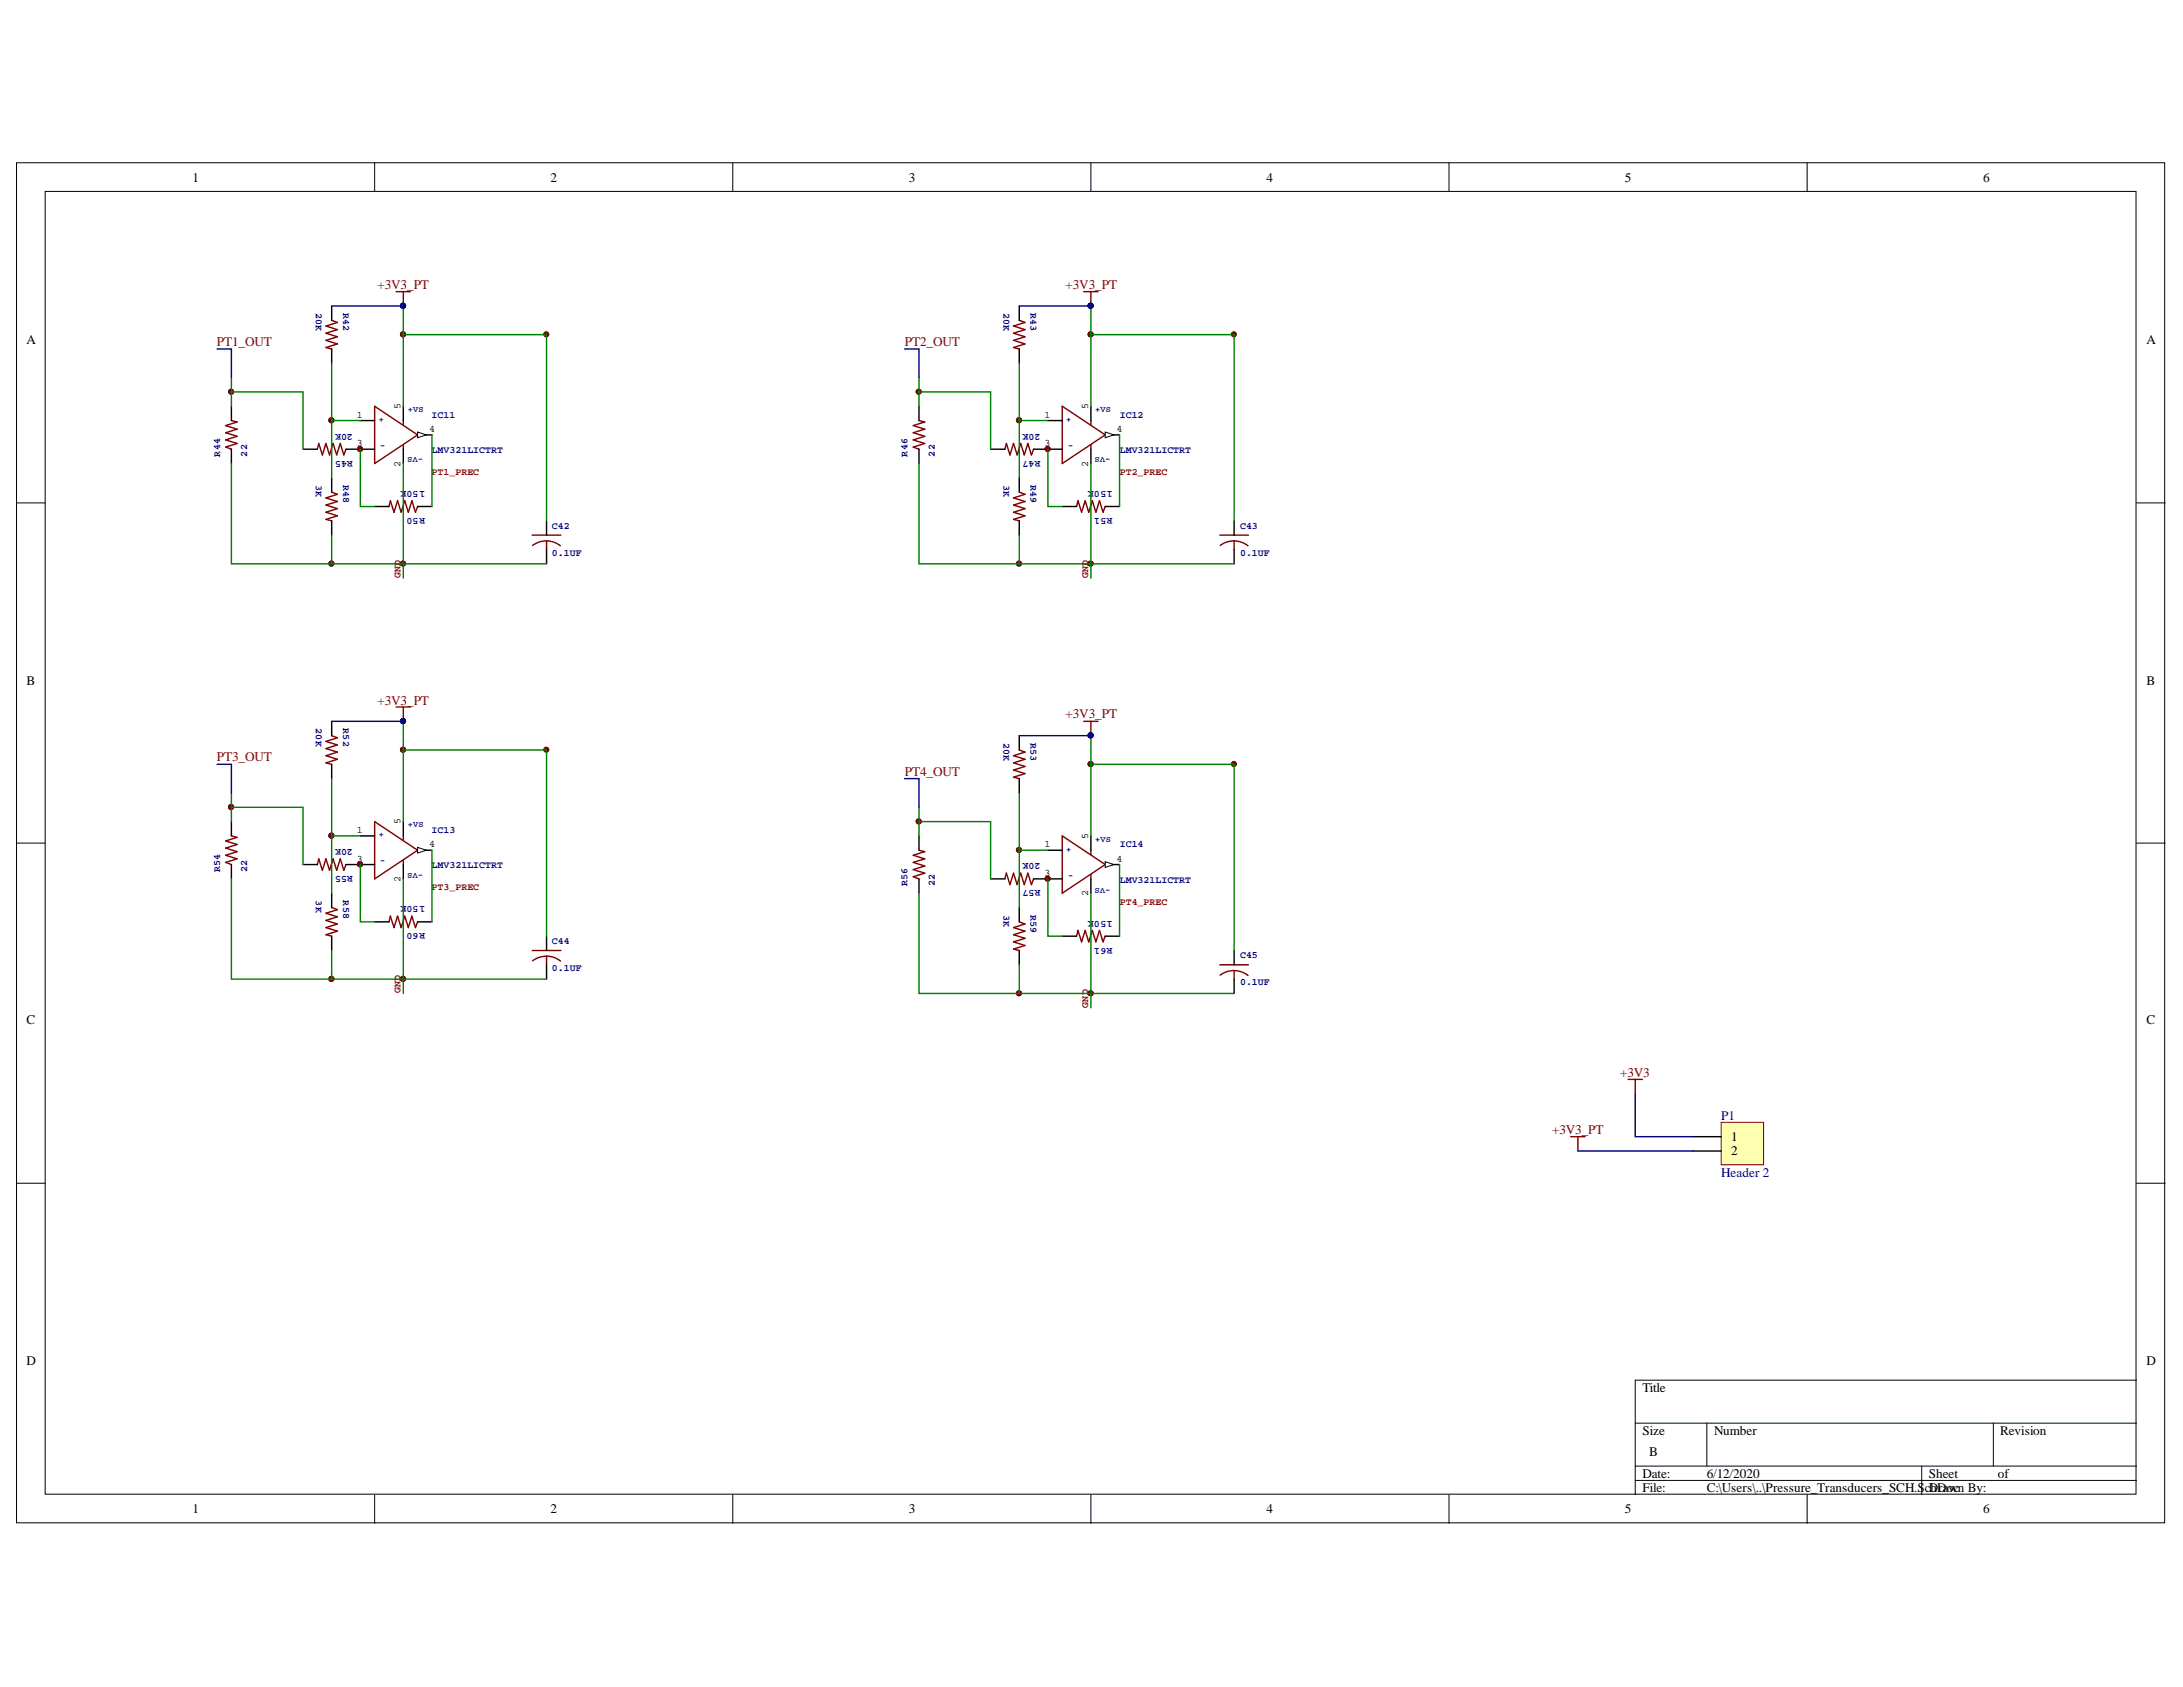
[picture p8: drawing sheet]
<svg xmlns="http://www.w3.org/2000/svg" width="279mm" height="216mm" viewBox="0 0 279 216" stroke-linecap="round" stroke-linejoin="round" font-family="sans-serif">
<defs><g id="words">
<g font-size="1.7">
<text x="24.6" y="23.3">1</text>
<text x="70.5" y="23.3">2</text>
<text x="116.3" y="23.3">3</text>
<text x="162.1" y="23.3">4</text>
<text x="208" y="23.3">5</text>
<text x="253.8" y="23.3">6</text>
<text x="3.4" y="44.1">A</text>
<text x="274.7" y="44.1">A</text>
<text x="3.4" y="87.6">B</text>
<text x="274.7" y="87.6">B</text>
<text x="3.4" y="131.1">C</text>
<text x="274.7" y="131.1">C</text>
<text x="221.6" y="146">1</text>
<text x="221.6" y="147.8">2</text>
<text x="3.4" y="174.7">D</text>
<text x="210.2" y="178.1">Title</text>
<text x="274.7" y="174.7">D</text>
<text x="210.2" y="183.6">Size</text>
<text x="219.4" y="183.6">Number</text>
<text x="256" y="183.6">Revision</text>
<text x="210.2" y="189.1">Date:</text>
<text x="210.2" y="190.9">File:</text>
<text x="211.1" y="186.3">B</text>
<text x="218.4" y="189.1">6/12/2020</text>
<text x="218.4" y="190.9">C:\Users\..\Pressure_Transducers_SCH.SchDoc</text>
<text x="246.9" y="189.1">Sheet</text>
<text x="246.9" y="190.9">Drawn By:</text>
<text x="255.7" y="189.1">of</text>
<text x="24.6" y="193.7">1</text>
<text x="70.5" y="193.7">2</text>
<text x="116.3" y="193.7">3</text>
<text x="162.1" y="193.7">4</text>
<text x="208" y="193.7">5</text>
<text x="253.8" y="193.7">6</text>
</g>
<g font-size="1.7" fill="#800000">
<text x="48.3" y="37">+3V3_PT</text>
<text x="136.4" y="37">+3V3_PT</text>
<text x="27.8" y="44.3">PT1_OUT</text>
<text x="115.8" y="44.3">PT2_OUT</text>
<text x="48.3" y="90.2">+3V3_PT</text>
<text x="136.4" y="91.9">+3V3_PT</text>
<text x="27.8" y="97.4">PT3_OUT</text>
<text x="115.8" y="99.3">PT4_OUT</text>
<text x="207.4" y="137.8">+3V3</text>
<text x="198.6" y="145.1">+3V3_PT</text>
</g>
<g font-size="1.7" fill="#000080">
<text x="220.3" y="143.3">P1</text>
<text x="220.3" y="150.6">Header 2</text>
</g>
<g font-size="1.3" fill="#000080">
<text x="40.4" y="40.1" transform="rotate(90 40.4 40.1)">20K</text>
<text x="43.9" y="40.1" transform="rotate(90 43.9 40.1)">R42</text>
<text x="128.4" y="40.1" transform="rotate(90 128.4 40.1)">20K</text>
<text x="131.9" y="40.1" transform="rotate(90 131.9 40.1)">R43</text>
<text x="55.2" y="53.5">IC11</text>
<text x="143.3" y="53.5">IC12</text>
<text x="28.2" y="58.4" transform="rotate(-90 28.2 58.4)">R44</text>
<text x="31.6" y="58.4" transform="rotate(-90 31.6 58.4)">22</text>
<text x="45.2" y="59" transform="rotate(-180 45.2 59)">R45</text>
<text x="45.2" y="55.5" transform="rotate(-180 45.2 55.5)">20K</text>
<text x="55.2" y="58">LMV321LICTRT</text>
<text x="116.2" y="58.4" transform="rotate(-90 116.2 58.4)">R46</text>
<text x="119.6" y="58.4" transform="rotate(-90 119.6 58.4)">22</text>
<text x="133.2" y="59" transform="rotate(-180 133.2 59)">R47</text>
<text x="133.2" y="55.5" transform="rotate(-180 133.2 55.5)">20K</text>
<text x="143.3" y="58">LMV321LICTRT</text>
<text x="40.4" y="62.1" transform="rotate(90 40.4 62.1)">3K</text>
<text x="43.9" y="62.1" transform="rotate(90 43.9 62.1)">R48</text>
<text x="54.4" y="62.8" transform="rotate(-180 54.4 62.8)">150K</text>
<text x="128.4" y="62.1" transform="rotate(90 128.4 62.1)">3K</text>
<text x="131.9" y="62.1" transform="rotate(90 131.9 62.1)">R49</text>
<text x="142.4" y="62.8" transform="rotate(-180 142.4 62.8)">150K</text>
<text x="54.4" y="66.3" transform="rotate(-180 54.4 66.3)">R50</text>
<text x="70.6" y="67.7">C42</text>
<text x="70.6" y="71.1">0.1UF</text>
<text x="142.4" y="66.3" transform="rotate(-180 142.4 66.3)">R51</text>
<text x="158.7" y="67.7">C43</text>
<text x="158.7" y="71.1">0.1UF</text>
<text x="40.4" y="93.2" transform="rotate(90 40.4 93.2)">20K</text>
<text x="43.9" y="93.2" transform="rotate(90 43.9 93.2)">R52</text>
<text x="128.4" y="95.1" transform="rotate(90 128.4 95.1)">20K</text>
<text x="131.9" y="95.1" transform="rotate(90 131.9 95.1)">R53</text>
<text x="55.2" y="106.6">IC13</text>
<text x="28.2" y="111.6" transform="rotate(-90 28.2 111.6)">R54</text>
<text x="31.6" y="111.6" transform="rotate(-90 31.6 111.6)">22</text>
<text x="45.2" y="112.2" transform="rotate(-180 45.2 112.2)">R55</text>
<text x="45.2" y="108.7" transform="rotate(-180 45.2 108.7)">20K</text>
<text x="55.2" y="111.1">LMV321LICTRT</text>
<text x="116.2" y="113.4" transform="rotate(-90 116.2 113.4)">R56</text>
<text x="119.6" y="113.4" transform="rotate(-90 119.6 113.4)">22</text>
<text x="133.2" y="113.9" transform="rotate(-180 133.2 113.9)">R57</text>
<text x="133.2" y="110.5" transform="rotate(-180 133.2 110.5)">20K</text>
<text x="143.3" y="108.4">IC14</text>
<text x="143.3" y="113">LMV321LICTRT</text>
<text x="40.4" y="115.2" transform="rotate(90 40.4 115.2)">3K</text>
<text x="43.9" y="115.2" transform="rotate(90 43.9 115.2)">R58</text>
<text x="54.4" y="119.4" transform="rotate(-180 54.4 119.4)">R60</text>
<text x="54.4" y="116" transform="rotate(-180 54.4 116)">150K</text>
<text x="128.4" y="117.1" transform="rotate(90 128.4 117.1)">3K</text>
<text x="131.9" y="117.1" transform="rotate(90 131.9 117.1)">R59</text>
<text x="142.4" y="117.8" transform="rotate(-180 142.4 117.8)">150K</text>
<text x="70.6" y="120.8">C44</text>
<text x="70.6" y="124.3">0.1UF</text>
<text x="142.4" y="121.3" transform="rotate(-180 142.4 121.3)">R61</text>
<text x="158.7" y="122.6">C45</text>
<text x="158.7" y="126.1">0.1UF</text>
</g>
<g font-size="1.3">
<text x="45.7" y="53.5">1</text>
<text x="51.3" y="52.4" transform="rotate(-90 51.3 52.4)">5</text>
<text x="133.7" y="53.5">1</text>
<text x="139.3" y="52.4" transform="rotate(-90 139.3 52.4)">5</text>
<text x="45.7" y="57.1">3</text>
<text x="51.3" y="59.7" transform="rotate(-90 51.3 59.7)">2</text>
<text x="54.9" y="55.2">4</text>
<text x="133.7" y="57.1">3</text>
<text x="139.3" y="59.7" transform="rotate(-90 139.3 59.7)">2</text>
<text x="142.9" y="55.2">4</text>
<text x="45.7" y="106.6">1</text>
<text x="51.3" y="105.5" transform="rotate(-90 51.3 105.5)">5</text>
<text x="139.3" y="107.3" transform="rotate(-90 139.3 107.3)">5</text>
<text x="45.7" y="110.3">3</text>
<text x="51.3" y="112.9" transform="rotate(-90 51.3 112.9)">2</text>
<text x="54.9" y="108.4">4</text>
<text x="133.7" y="108.4">1</text>
<text x="133.7" y="112.1">3</text>
<text x="142.9" y="110.3">4</text>
<text x="139.3" y="114.7" transform="rotate(-90 139.3 114.7)">2</text>
</g>
<g font-size="1.3" fill="#800000">
<text x="55.2" y="60.7">PT1_PREC</text>
<text x="143.3" y="60.7">PT2_PREC</text>
<text x="51.3" y="74" transform="rotate(-90 51.3 74)">GND</text>
<text x="139.3" y="74" transform="rotate(-90 139.3 74)">GND</text>
<text x="55.2" y="113.9">PT3_PREC</text>
<text x="143.3" y="115.8">PT4_PREC</text>
<text x="51.3" y="127.1" transform="rotate(-90 51.3 127.1)">GND</text>
<text x="139.3" y="129" transform="rotate(-90 139.3 129)">GND</text>
</g>
<g font-size="1.1" fill="#000080">
<text x="52.2" y="52.8">+VS</text>
<text x="140.2" y="52.8">+VS</text>
<text x="48.5" y="54">+</text>
<text x="48.6" y="57.3">-</text>
<text x="54.1" y="58.5" transform="rotate(-180 54.1 58.5)">-VS</text>
<text x="136.5" y="54">+</text>
<text x="136.7" y="57.3">-</text>
<text x="142.1" y="58.5" transform="rotate(-180 142.1 58.5)">-VS</text>
<text x="48.5" y="107.2">+</text>
<text x="52.2" y="105.9">+VS</text>
<text x="140.2" y="107.8">+VS</text>
<text x="48.6" y="110.5">-</text>
<text x="54.1" y="111.7" transform="rotate(-180 54.1 111.7)">-VS</text>
<text x="136.5" y="109">+</text>
<text x="136.7" y="112.3">-</text>
<text x="142.1" y="113.6" transform="rotate(-180 142.1 113.6)">-VS</text>
</g>
</g></defs>
<g fill="#fff" stroke="#000" stroke-width=".13">
<path d="M2.1 20.8h275v174.1h-275z"/>
<path d="M5.8 24.5h267.6v166.7h-267.6z"/>
</g>
<g fill="none" stroke="#000" stroke-width=".13">
<path d="M48 20.8v3.7M93.8 20.8v3.7M139.6 20.8v3.7M185.5 20.8v3.7M231.3 20.8v3.7M2.1 64.4h3.7M273.5 64.4h3.6M2.1 107.9h3.7M273.5 107.9h3.6M2.1 151.4h3.7M273.5 151.4h3.6M273.5 176.6h-64.2v14.7"/>
<path d="M48 191.3v3.7M93.8 191.3v3.7M139.6 191.3v3.7M185.5 191.3v3.7M209.3 182.1h64.2M209.3 187.6h64.2M209.3 189.5h64.2M218.5 182.1v5.5M231.3 191.3v3.7M246 187.6v3.7M255.1 182.1v5.5"/>
</g>
<g fill="#000080" stroke="#000080" stroke-width=".13">
<circle cx="29.6" cy="103.3" r=".33"/>
<circle cx="29.6" cy="50.1" r=".33"/>
<circle cx="42.4" cy="125.3" r=".33"/>
<circle cx="42.4" cy="106.9" r=".33"/>
<circle cx="42.4" cy="72.1" r=".33"/>
<circle cx="42.4" cy="53.8" r=".33"/>
<circle cx="46.1" cy="110.6" r=".33"/>
<circle cx="46.1" cy="57.5" r=".33"/>
<circle cx="51.6" cy="125.3" r=".33"/>
<circle cx="51.6" cy="95.9" r=".33"/>
<circle cx="51.6" cy="72.1" r=".33"/>
<circle cx="51.6" cy="42.8" r=".33"/>
<circle cx="117.6" cy="105.1" r=".33"/>
<circle cx="117.6" cy="50.1" r=".33"/>
<circle cx="130.4" cy="127.1" r=".33"/>
<circle cx="130.4" cy="108.8" r=".33"/>
<circle cx="130.4" cy="72.1" r=".33"/>
<circle cx="130.4" cy="53.8" r=".33"/>
<circle cx="134.1" cy="112.5" r=".33"/>
<circle cx="134.1" cy="57.5" r=".33"/>
<circle cx="139.6" cy="127.1" r=".33"/>
<circle cx="139.6" cy="97.8" r=".33"/>
<circle cx="139.6" cy="72.1" r=".33"/>
<circle cx="139.6" cy="42.8" r=".33"/>
</g>
<path d="M48 105.1l5.5 3.7-5.5 3.7zM51.6 107v.5M51.6 110.1v.5" fill="none" stroke="#800000" stroke-width=".18"/>
<path d="M46.1 107h1.9M46.1 110.6h1.9M53.5 108.8h1.8" fill="none" stroke="#000" stroke-width=".18"/>
<path d="M53.5 108.4l1.1 .4-1.1 .4z" fill="#fff"/>
<path d="M53.5 108.4l1.1 .4-1.1 .4z" fill="none" stroke="#000" stroke-width=".13"/>
<g fill="none" stroke="#000" stroke-width=".18">
<path d="M46.1 53.8h1.9M46.1 57.5h1.9M53.5 55.7h1.8M42.5 92.3v1.8M42.5 97.8v1.8M29.6 105.1v1.9M29.6 110.6v1.9M38.8 110.6h1.8M42.5 114.3v1.8M42.5 119.8v1.8M44.3 110.6h1.8M48 118h1.8"/>
<path d="M51.6 105.1v1.9M51.6 110.6v1.9M53.5 118h1.8M70 119.8v1.8M70 123.5v1.8"/>
</g>
<path d="M48 52l5.5 3.7-5.5 3.6zM51.6 53.8v.6M51.6 56.9v.6M42.5 94.1l.7 .3-1.5 .5 1.5 .4-1.5 .5 1.5 .5-1.5 .4 1.5 .5-1.5 .4 .8 .2M29.6 107l.7 .2-1.4 .4 1.4 .5-1.4 .4 1.4 .5-1.4 .5 1.4 .4-1.4 .5 .7 .2M40.6 110.6l.2-.7 .5 1.5 .4-1.5 .5 1.5 .4-1.5 .5 1.5 .5-1.5 .4 1.5 .3-.8M42.5 116.1l.7 .3-1.5 .5 1.5 .4-1.5 .5 1.5 .5-1.5 .4 1.5 .5-1.5 .4 .8 .2M49.8 118l.2-.8 .4 1.5 .5-1.5 .4 1.5 .5-1.5 .5 1.5 .4-1.5 .5 1.5 .3-.7M68.1 121.6h3.7M68.2 123a2.9 2.9 0 0 1 1.8-.6v1.1M70 122.4a2.9 2.9 0 0 1 1.7 .6" fill="none" stroke="#800000" stroke-width=".18"/>
<g fill="#800000" stroke="#800000" stroke-width=".13">
<circle cx="51.6" cy="95.9" r=".33"/>
<circle cx="69.9" cy="95.9" r=".33"/>
<circle cx="51.6" cy="125.3" r=".33"/>
<circle cx="42.4" cy="125.3" r=".33"/>
<circle cx="46.1" cy="110.6" r=".33"/>
<circle cx="42.4" cy="106.9" r=".33"/>
<circle cx="29.6" cy="103.3" r=".33"/>
</g>
<path d="M53.5 55.3l1.1 .4-1.1 .3z" fill="#fff"/>
<path d="M53.5 55.3l1.1 .4-1.1 .3z" fill="none" stroke="#000" stroke-width=".13"/>
<g fill="none" stroke="#000" stroke-width=".18">
<path d="M42.5 39.2v1.8M29.6 52v1.8M29.6 57.5v1.8M38.8 57.5h1.8M42.5 44.7v1.8M44.3 57.5h1.8M51.6 52v1.8M51.6 57.5v1.8M134.1 57.5h1.9M134.1 53.8h1.9M141.5 55.7h1.8M42.5 61.2v1.8"/>
<path d="M42.5 66.7v1.8M48 64.8h1.8M53.5 64.8h1.8M70 66.7v1.8M70 70.3v1.9"/>
</g>
<path d="M29.6 53.8l.7 .2-1.4 .5 1.4 .4-1.4 .5 1.4 .4-1.4 .5 1.4 .5-1.4 .4 .7 .3M40.6 57.5l.2-.7 .5 1.4 .4-1.4 .5 1.4 .4-1.4 .5 1.4 .5-1.4 .4 1.4 .3-.7M42.5 41l.7 .3-1.5 .4 1.5 .5-1.5 .4 1.5 .5-1.5 .5 1.5 .4-1.5 .5 .8 .2M136 52l5.5 3.7-5.5 3.6zM139.6 53.8v.6M139.6 56.9v.6M42.5 63l.7 .3-1.5 .4 1.5 .5-1.5 .4 1.5 .5-1.5 .5 1.5 .4-1.5 .5 .8 .2M49.8 64.8l.2-.7 .4 1.5 .5-1.5 .4 1.5 .5-1.5 .5 1.5 .4-1.5 .5 1.5 .3-.8M68.1 68.5h3.7M70 69.2a2.9 2.9 0 0 1 1.7 .7M70 69.2a2.9 2.9 0 0 0-1.8 .6M70 69.2v1.1" fill="none" stroke="#800000" stroke-width=".18"/>
<g fill="#800000" stroke="#800000" stroke-width=".13">
<circle cx="51.6" cy="42.8" r=".33"/>
<circle cx="69.9" cy="42.8" r=".33"/>
<circle cx="51.6" cy="72.1" r=".33"/>
<circle cx="42.4" cy="72.1" r=".33"/>
<circle cx="46.1" cy="57.5" r=".33"/>
<circle cx="42.4" cy="53.8" r=".33"/>
<circle cx="29.6" cy="50.1" r=".33"/>
</g>
<path d="M141.5 55.3l1.1 .4-1.1 .3z" fill="#fff"/>
<path d="M141.5 55.3l1.1 .4-1.1 .3z" fill="none" stroke="#000" stroke-width=".13"/>
<g fill="none" stroke="#000" stroke-width=".18">
<path d="M130.5 39.2v1.8M117.6 52v1.8M117.6 57.5v1.8M126.8 57.5h1.8M130.5 44.7v1.8M132.3 57.5h1.8M139.6 52v1.8M139.6 57.5v1.8M130.5 61.2v1.8M130.5 66.7v1.8M136 64.8h1.8M141.5 64.8h1.8"/>
<path d="M158 66.7v1.8M158 70.3v1.9M134.1 108.8h1.9M134.1 112.5h1.9M141.5 110.6h1.8"/>
</g>
<path d="M117.6 53.8l.8 .2-1.5 .5 1.5 .4-1.5 .5 1.5 .4-1.5 .5 1.5 .5-1.5 .4 .7 .3M128.6 57.5l.2-.7 .5 1.4 .4-1.4 .5 1.4 .4-1.4 .5 1.4 .5-1.4 .4 1.4 .3-.7M130.5 41l.7 .3-1.5 .4 1.5 .5-1.5 .4 1.5 .5-1.5 .5 1.5 .4-1.5 .5 .8 .2M130.5 63l.7 .3-1.5 .4 1.5 .5-1.5 .4 1.5 .5-1.5 .5 1.5 .4-1.5 .5 .8 .2M137.8 64.8l.2-.7 .4 1.5 .5-1.5 .4 1.5 .5-1.5 .5 1.5 .4-1.5 .5 1.5 .3-.8M156.1 68.5h3.7M158 69.2a2.9 2.9 0 0 1 1.7 .7M158 69.2a2.9 2.9 0 0 0-1.8 .6M158 69.2v1.1M136 107l5.5 3.6-5.5 3.7zM139.6 108.8v.6M139.6 111.9v.6" fill="none" stroke="#800000" stroke-width=".18"/>
<g fill="#800000" stroke="#800000" stroke-width=".13">
<circle cx="139.6" cy="42.8" r=".33"/>
<circle cx="157.9" cy="42.8" r=".33"/>
<circle cx="139.6" cy="72.1" r=".33"/>
<circle cx="130.4" cy="72.1" r=".33"/>
<circle cx="134.1" cy="57.5" r=".33"/>
<circle cx="130.4" cy="53.8" r=".33"/>
<circle cx="117.6" cy="50.1" r=".33"/>
</g>
<path d="M141.5 110.3l1.1 .3-1.1 .4z" fill="#fff"/>
<path d="M141.5 110.3l1.1 .3-1.1 .4z" fill="none" stroke="#000" stroke-width=".13"/>
<g fill="none" stroke="#000" stroke-width=".18">
<path d="M130.5 94.1v1.9M130.5 99.6v1.9M117.6 107v1.8M117.6 112.5v1.8M126.8 112.5h1.8M130.5 116.1v1.9M132.3 112.5h1.8M136 119.8h1.8M139.6 107v1.8M139.6 112.5v1.8M141.5 119.8h1.8M130.5 121.6v1.9"/>
<path d="M158 121.6v1.9M158 125.3v1.8"/>
</g>
<path d="M130.5 96l.7 .3-1.5 .4 1.5 .5-1.5 .4 1.5 .5-1.5 .4 1.5 .5-1.5 .5 .8 .1M117.6 108.8l.8 .2-1.5 .5 1.5 .4-1.5 .5 1.5 .4-1.5 .5 1.5 .4-1.5 .5 .7 .3M128.6 112.5l.2-.8 .5 1.5 .4-1.5 .5 1.5 .4-1.5 .5 1.5 .5-1.5 .4 1.5 .3-.7M130.5 118l.7 .3-1.5 .4 1.5 .5-1.5 .4 1.5 .5-1.5 .4 1.5 .5-1.5 .5 .8 .1M137.8 119.8l.2-.7 .4 1.4 .5-1.4 .4 1.4 .5-1.4 .5 1.4 .4-1.4 .5 1.4 .3-.7M156.1 123.5h3.7M158 124.2a2.9 2.9 0 0 1 1.7 .6M158 124.2a2.9 2.9 0 0 0-1.8 .6M158 124.2v1.1" fill="none" stroke="#800000" stroke-width=".18"/>
<g fill="#800000" stroke="#800000" stroke-width=".13">
<circle cx="139.6" cy="97.8" r=".33"/>
<circle cx="157.9" cy="97.8" r=".33"/>
<circle cx="139.6" cy="127.1" r=".33"/>
<circle cx="130.4" cy="127.1" r=".33"/>
<circle cx="134.1" cy="112.5" r=".33"/>
<circle cx="130.4" cy="108.8" r=".33"/>
<circle cx="117.6" cy="105.1" r=".33"/>
</g>
<path d="M220.3 143.6h5.4v5.5h-5.4z" fill="#ffffb0" stroke="#800000" stroke-width=".13"/>
<path d="M216.6 145.5h3.7M216.6 147.3h3.7" fill="none" stroke="#000" stroke-width=".18"/>
<path d="M50.7 37.3h1.8M51.6 37.3v1.9M138.7 37.3h1.8M139.6 37.3v1.9M50.7 90.5h1.8M51.6 90.5v1.8M138.7 92.3h1.8M139.6 92.3v1.8M208.4 138.1h1.8M209.3 138.1v1.9M201 145.5h1.9M202 145.5v1.8" fill="none" stroke="#800000" stroke-width=".18"/>
<g fill="#000080" stroke="#000080" stroke-width=".13">
<circle cx="139.6" cy="94.1" r=".33"/>
<circle cx="139.6" cy="39.1" r=".33"/>
<circle cx="51.6" cy="92.3" r=".33"/>
<circle cx="51.6" cy="39.1" r=".33"/>
</g>
<g fill="none" stroke="#008000" stroke-width=".18">
<path d="M51.6 39.2v12.8M139.6 39.2v12.8M29.6 59.3v12.9h12.9M29.6 50.2h9.2v7.3M29.6 48.3v3.7M42.5 46.5v14.7M42.5 53.8h3.6M46.1 57.5v7.3h1.9M51.6 42.8h18.4v23.9M51.6 59.3v14.7M55.3 55.7v9.1M117.6 59.3v12.9h12.9"/>
<path d="M117.6 50.2h9.2v7.3M117.6 48.3v3.7M130.5 53.8h3.6M130.5 46.5v14.7M134.1 57.5v7.3h1.9M139.6 42.8h18.4v23.9M139.6 59.3v14.7M143.3 55.7v9.1M42.5 68.5v3.7M42.5 72.2h27.5M130.5 72.2h27.5M130.5 68.5v3.7"/>
<path d="M42.5 99.6v14.7M51.6 96h18.4v23.8M51.6 92.3v12.8M139.6 97.8h18.4v23.8M139.6 94.1v12.9M29.6 112.5v12.8h12.9M29.6 103.3h9.2v7.3M29.6 101.5v3.6M42.5 107h3.6M46.1 110.6v7.4h1.9M51.6 112.5v14.6M55.3 108.8v9.2"/>
<path d="M117.6 114.3v12.8h12.9M117.6 105.1h9.2v7.4M117.6 103.3v3.7M130.5 101.5v14.6M130.5 108.8h3.6M134.1 112.5v7.3h1.9M139.6 114.3v14.7M143.3 110.6v9.2M42.5 125.3h27.5M42.5 121.6v3.7M130.5 123.5v3.6M130.5 127.1h27.5"/>
</g>
<path d="M42.5 39.2h9.1M130.5 39.2h9.1M27.8 44.7h1.8v3.6M115.8 44.7h1.8v3.6M27.8 97.8h1.8v3.7M42.5 92.3h9.1M115.8 99.6h1.8v3.7M130.5 94.1h9.1M209.3 140v5.5h7.3M202 147.3h14.6" fill="none" stroke="#000080" stroke-width=".18"/>
<use href="#words"/>
</svg>
